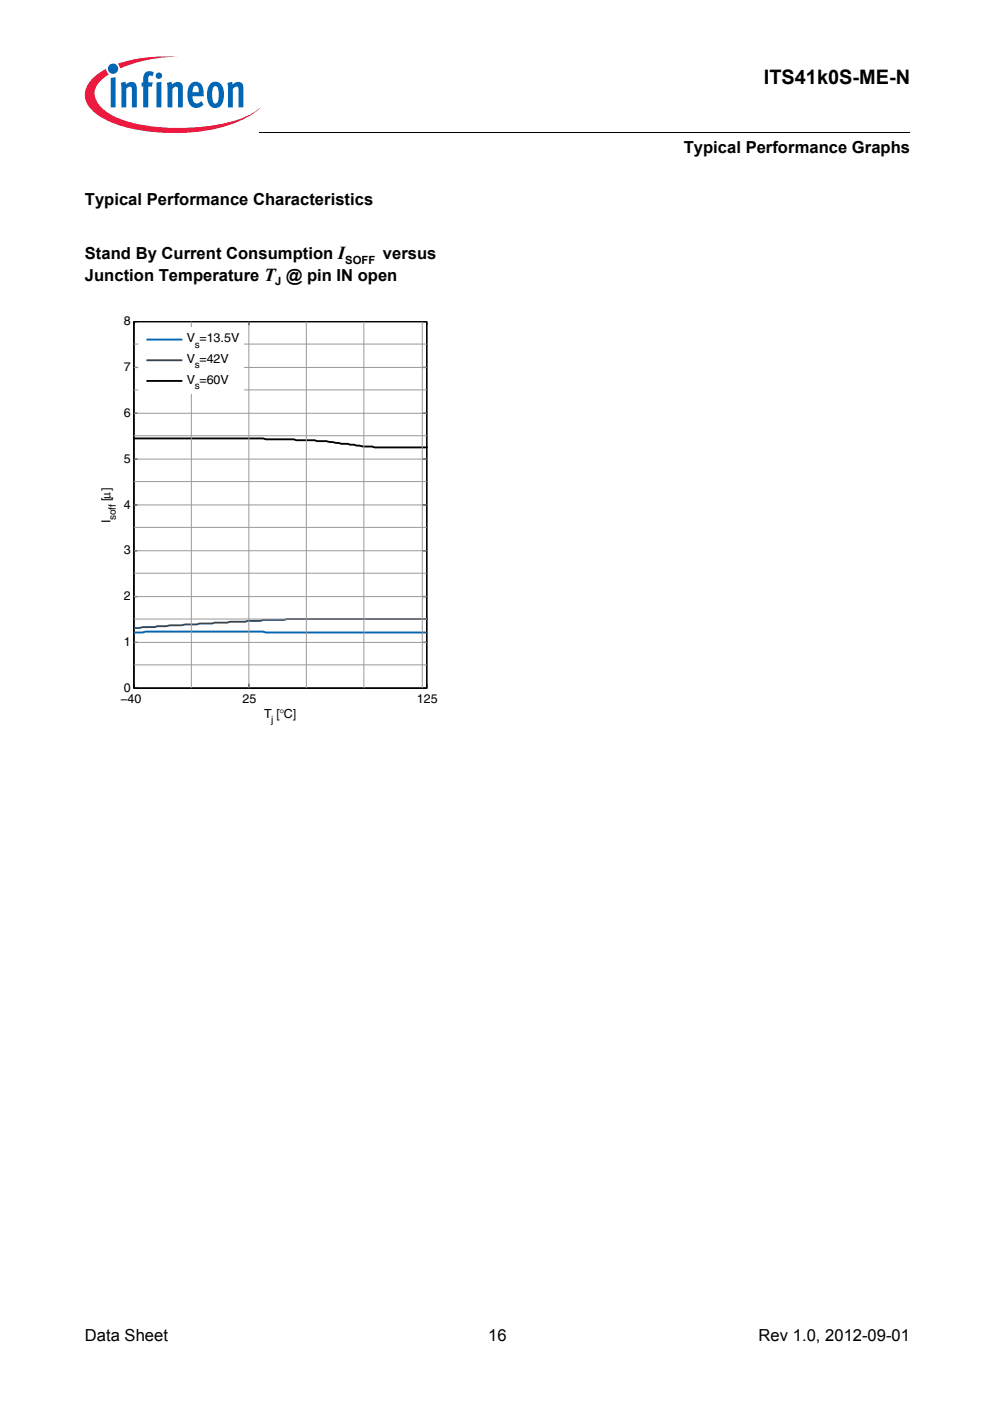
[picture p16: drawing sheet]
<svg xmlns="http://www.w3.org/2000/svg" width="210mm" height="297mm" viewBox="0 0 210 297" stroke-linecap="round" stroke-linejoin="round" font-family="sans-serif">
<defs><g id="words">
<text font-size="4.2" x="161.9" y="17.8">ITS41k0S-ME-N</text>
<g font-size="3.5">
<text x="145" y="32.5">Typical Performance Graphs</text>
<text x="18" y="43.4">Typical Performance Characteristics</text>
<text x="18" y="55">Stand By Current Consumption I</text>
<text x="18" y="59.6">Junction Temperature T @ pin IN open</text>
<text x="81.2" y="55">versus</text>
<text x="18" y="284.4">Data Sheet</text>
<text x="103.5" y="284.4">16</text>
<text x="160.8" y="284.4">Rev 1.0, 2012-09-01</text>
</g>
<g font-size="2.6">
<text x="26.3" y="69">8</text>
<text x="39.6" y="72.6">V =13.5V</text>
<text x="39.6" y="77">V =42V</text>
<text x="26.3" y="78.7">7</text>
<text x="39.6" y="81.3">V =60V</text>
<text x="26.3" y="88.4">6</text>
<text x="26.3" y="98.1">5</text>
<text x="23.4" y="106.3" transform="rotate(-90 23.4 106.3)">[μ]</text>
<text x="26.3" y="107.8">4</text>
<text x="23.4" y="110.9" transform="rotate(-90 23.4 110.9)">I</text>
<text x="26.3" y="117.5">3</text>
<text x="26.3" y="127.2">2</text>
<text x="26.3" y="137">1</text>
<text x="25.5" y="149">−40</text>
<text x="26.3" y="146.7">0</text>
<text x="51.4" y="149">25</text>
<text x="88.4" y="149">125</text>
<text x="56" y="152.2">T [°C]</text>
</g>
<g font-size="2.4">
<text x="73.2" y="55.9">SOFF</text>
<text x="58.4" y="60.5">J</text>
</g>
<g font-size="2.1">
<text x="41.3" y="73.7">s</text>
<text x="41.3" y="78.1">s</text>
<text x="41.3" y="82.5">s</text>
<text x="24.6" y="110.3" transform="rotate(-90 24.6 110.3)">soff</text>
<text x="57.5" y="153.3">j</text>
</g>
</g></defs>
<circle cx="24" cy="14.6" r="1.09" fill="#0166b3"/>
<g fill="#ed1a40">
<path d="M25 13.5l.8-.2a32.7 32.7 0 0 1 12-1.3 32.2 32.2 0 0 0-11.7 2.2l-.7 .3z"/>
<path d="M19.4 16.9a11.2 11.2 0 0 1 3.1-2.3l.2 .7 .4 .5a5 5 0 0 0-3 4.2 6 6 0 0 0 3.4 4.3 31.7 31.7 0 0 0 16 2.8 31.9 31.9 0 0 0 14-3.1l1.6-1.1a18.8 18.8 0 0 1-9.4 4.4 42.6 42.6 0 0 1-20.9-.9 11.1 11.1 0 0 1-6.5-4.7 4.3 4.3 0 0 1 1.1-4.8z"/>
</g>
<g fill="#0166b3">
<path d="M23.5 16.5l1-.1v6.4h-1z"/>
<path d="M25.6 17.6l1-.3 .1 .7a1.22 1.22 0 0 1 1.5-.6 1.22 1.22 0 0 1 .8 1.3v4.1h-1l-.1-4.2a.42 .42 0 0 0-.6-.2l-.5 .4v4h-1.1z"/>
<path d="M30.9 15.3l.8-.2 .7 .1 .2 .2-.3 .8-.1-.1a.47 .47 0 0 0-.7 .2l-.1 1.2h1l-.2 .9h-.8v4.4h-1v-4.4h-.4v-.9h.4v-.7a1.77 1.77 0 0 1 .5-1.5z"/>
<path d="M35.4 17.6l1-.3 .1 .7a1.22 1.22 0 0 1 1.4-.6 1.22 1.22 0 0 1 .9 1.3v4.1h-1.1v-4.2a.42 .42 0 0 0-.6-.2l-.5 .4v4h-1.1z"/>
<path d="M48.2 17.6l1-.3 .1 .7a1.22 1.22 0 0 1 1.5-.6 1.22 1.22 0 0 1 .8 1.3v4.1h-1l-.1-4.2a.42 .42 0 0 0-.6-.2l-.5 .4v4h-1z"/>
<path d="M33 16a.7 .7 0 0 1 1.4 0 .7 .7 0 0 1-1.4 0zM33.2 17.5l1-.1v5.4h-1z"/>
<path d="M40.5 17.7a1.6 1.6 0 0 1 1.7-.2 1.6 1.6 0 0 1 .9 1.5l.1 1.4h-2.4a1.09 1.09 0 0 0 .3 1.2 1.09 1.09 0 0 0 1.1 .2l.5-.4 .4 .8a1.88 1.88 0 0 1-2.2 .6 1.88 1.88 0 0 1-1.1-2v-1.7l.2-.8zM41.1 18.4l-.3 1.2h1.3v-.8a.58 .58 0 0 0-.4-.6 .58 .58 0 0 0-.6 .2z"/>
<path d="M44.7 17.6a1.77 1.77 0 0 1 1.9 0 1.77 1.77 0 0 1 .9 1.8v1.3a1.96 1.96 0 0 1-2.4 2.1 2.94 2.94 0 0 1-1.2-3.3 2.79 2.79 0 0 1 .8-1.9zM45.3 18.4a4.3 4.3 0 0 0 0 3.4l.4 .2a1.54 1.54 0 0 0 .7-1.9v-.4a1.19 1.19 0 0 0-.7-1.4z"/>
</g>
<path d="M55 28v.1z" fill="#000"/>
<path d="M55 28h137.9" fill="none" stroke="#000" stroke-width=".21"/>
<g fill="#fff">
<path d="M18 29h46v5h-46z"/>
<path d="M18 63.8h80v90h-80z"/>
<path d="M28.4 68.2h62.1v77.7h-62.1z"/>
</g>
<path d="M28.4 68.2h62.1v77.7h-62.1z" fill="none" stroke="#fff" stroke-width=".26"/>
<g fill="none" stroke="#000" stroke-width=".26">
<path d="M28.4 77.9h.7M52.8 68.2v.8M89.5 77.9h1M90.5 68.2v.8M90.5 68.2v77.7h-62.1M90.5 68.2h-62.1v77.7M28.4 97.3h.7M28.4 87.6h.7M89.5 97.3h1M89.5 87.6h1M28.4 116.8h.7M28.4 107.1h.7"/>
<path d="M89.5 116.8h1M89.5 107.1h1M28.4 136.2h.7M28.4 126.5h.7M89.5 136.2h1M89.5 126.5h1M52.8 145v.9M90.5 145v.9h-62.1"/>
</g>
<path d="M28.4 134.1l4.7-.2h22.7l.6 .2h34.3" fill="none" stroke="#005da9" stroke-width=".4"/>
<path d="M90.7 131.2h-29.7l-.8 .2h-4.4l-.6 .2-6.4 .2-.6 .2h-2.7l-.5 .2h-2.7l-.6 .2h-2.5l-.7 .2h-2.5l-.8 .2h-1.9l-.5 .2h-2.5l-.8 .2h-1.1" fill="none" stroke="#23476e" stroke-width=".4"/>
<path d="M28.4 93h27.4l.6 .1h5.9l.6 .2h3.8l.5 .2h1.9l3.3 .6h1.3l3.3 .6h1.9l.5 .2h11.3" fill="none" stroke="#000" stroke-width=".4"/>
<g fill="none" stroke="#999" stroke-width=".21">
<path d="M28.4 77.9h62.1M28.4 73h62.1M40.6 68.2v77.7M52.8 68.2v77.7M65 68.2v77.7M77.1 68.2v77.7M89.5 68.2v77.7M28.4 97.3h62.1M28.4 92.4h62.1M28.4 87.6h62.1M28.4 82.7h62.1M28.4 116.8h62.1"/>
<path d="M28.4 111.8h62.1M28.4 107.1h62.1M28.4 102.1h62.1M28.4 136.2h62.1M28.4 131.2h62.1M28.4 126.5h62.1M28.4 121.5h62.1M28.4 141h62.1"/>
</g>
<path d="M29.5 69.5h22.1v13.9h-22.1z" fill="#fff"/>
<path d="M29.5 69.5h22.1v13.9h-22.1zM51.6 69.5v13.9h-22.1M51.6 69.5h-22.1v13.9M29.5 83.4h22.1" fill="none" stroke="#fff" stroke-width=".21"/>
<path d="M31 72h7.7" fill="none" stroke="#005da9" stroke-width=".4"/>
<path d="M31 76.4h7.7" fill="none" stroke="#23476e" stroke-width=".4"/>
<path d="M31 80.8h7.7" fill="none" stroke="#000" stroke-width=".4"/>
<use href="#words"/>
</svg>
